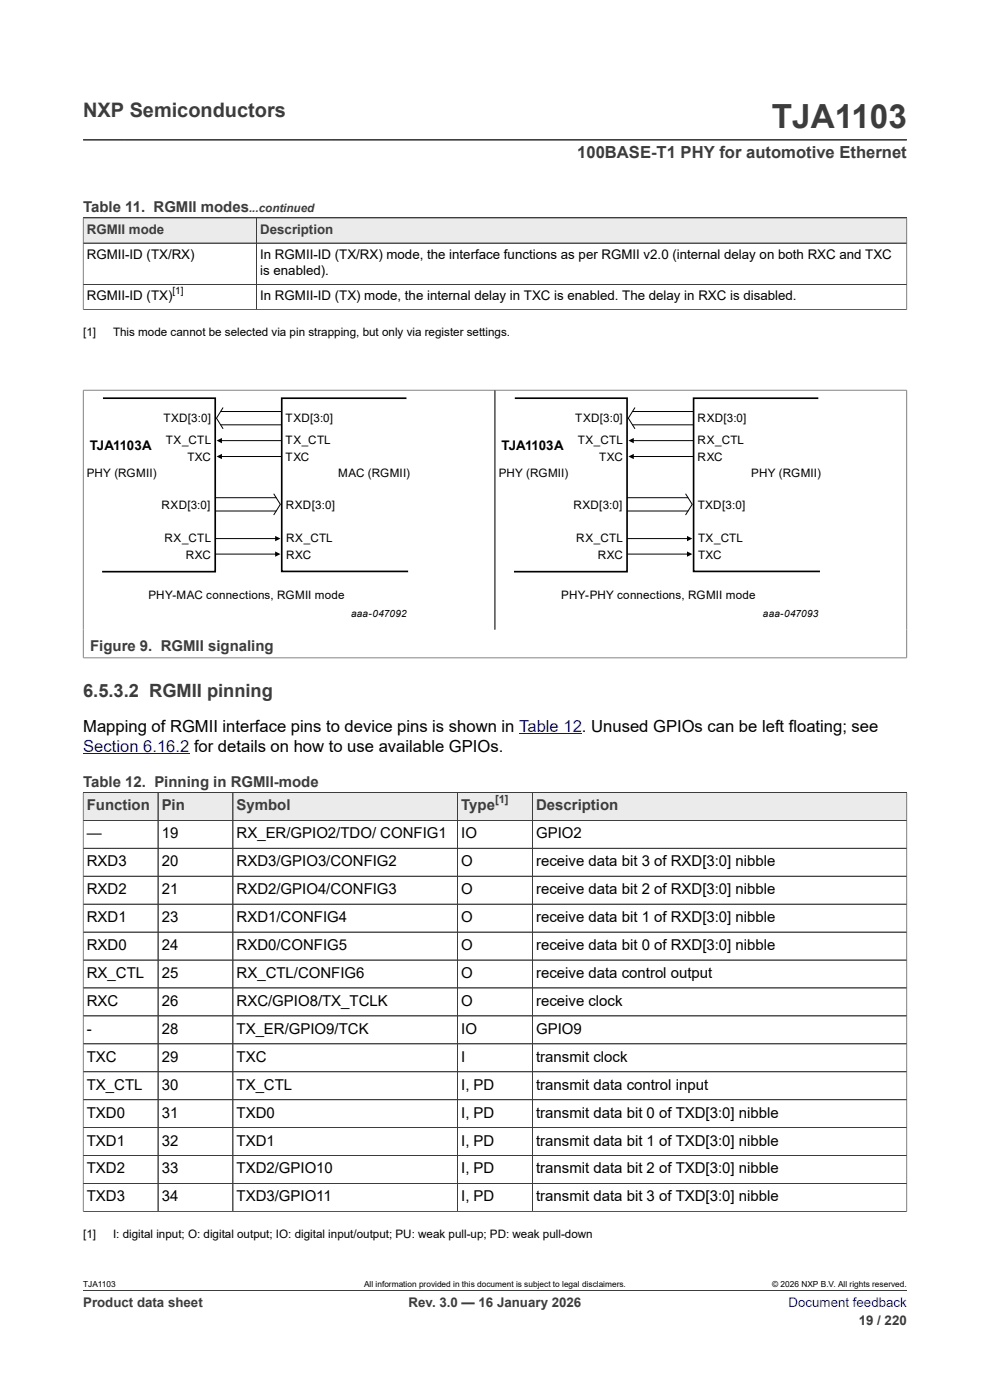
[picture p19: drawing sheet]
<svg xmlns="http://www.w3.org/2000/svg" width="210mm" height="297mm" viewBox="0 0 210 297" stroke-linecap="round" stroke-linejoin="round" font-family="sans-serif">
<defs><g id="words">
<text font-size="7.1" fill="#3c3c3c" x="163.7" y="27.2">TJA1103</text>
<text font-size="4.2" fill="#3c3c3c" x="17.6" y="24.8">NXP Semiconductors</text>
<text font-size="3.9" fill="#3c3c3c" x="17.6" y="147.9">6.5.3.2 RGMII pinning</text>
<text font-size="3.5" fill="#3c3c3c" x="122.4" y="33.5">100BASE-T1 PHY for automotive Ethernet</text>
<text font-size="3.5" x="17.6" y="155.3">Mapping of RGMII interface pins to device pins is shown in Table 12. Unused GPIOs can be left floating; see</text>
<text font-size="3.5" fill="#00f" x="17.6" y="159.5">Section 6.16.2 for details on how to use available GPIOs.</text>
<g font-size="3.2" fill="#3c3c3c">
<text x="17.6" y="45.1">Table 11. RGMII modes</text>
<text x="19.1" y="138.1">Figure 9. RGMII signaling</text>
<text x="17.6" y="167">Table 12. Pinning in RGMII-mode</text>
<text x="18.4" y="171.9">Function</text>
<text x="34.3" y="171.9">Pin</text>
<text x="50.2" y="171.9">Symbol</text>
<text x="97.8" y="171.9">Type</text>
<text x="113.7" y="171.9">Description</text>
</g>
<g font-size="3.2">
<text x="18.4" y="177.8">—</text>
<text x="34.3" y="177.8">19</text>
<text x="50.2" y="177.8">RX_ER/GPIO2/TDO/ CONFIG1</text>
<text x="97.8" y="177.8">IO</text>
<text x="113.7" y="177.8">GPIO2</text>
<text x="18.4" y="183.7">RXD3</text>
<text x="34.3" y="183.7">20</text>
<text x="50.2" y="183.7">RXD3/GPIO3/CONFIG2</text>
<text x="97.8" y="183.7">O</text>
<text x="113.7" y="183.7">receive data bit 3 of RXD[3:0] nibble</text>
<text x="18.4" y="189.7">RXD2</text>
<text x="34.3" y="189.7">21</text>
<text x="50.2" y="189.7">RXD2/GPIO4/CONFIG3</text>
<text x="97.8" y="189.7">O</text>
<text x="113.7" y="189.7">receive data bit 2 of RXD[3:0] nibble</text>
<text x="18.4" y="195.6">RXD1</text>
<text x="34.3" y="195.6">23</text>
<text x="50.2" y="195.6">RXD1/CONFIG4</text>
<text x="97.8" y="195.6">O</text>
<text x="113.7" y="195.6">receive data bit 1 of RXD[3:0] nibble</text>
<text x="18.4" y="201.5">RXD0</text>
<text x="34.3" y="201.5">24</text>
<text x="50.2" y="201.5">RXD0/CONFIG5</text>
<text x="97.8" y="201.5">O</text>
<text x="113.7" y="201.5">receive data bit 0 of RXD[3:0] nibble</text>
<text x="18.4" y="207.5">RX_CTL</text>
<text x="34.3" y="207.5">25</text>
<text x="50.2" y="207.5">RX_CTL/CONFIG6</text>
<text x="97.8" y="207.5">O</text>
<text x="113.7" y="207.5">receive data control output</text>
<text x="18.4" y="213.4">RXC</text>
<text x="34.3" y="213.4">26</text>
<text x="50.2" y="213.4">RXC/GPIO8/TX_TCLK</text>
<text x="97.8" y="213.4">O</text>
<text x="113.7" y="213.4">receive clock</text>
<text x="18.4" y="219.3">-</text>
<text x="34.3" y="219.3">28</text>
<text x="50.2" y="219.3">TX_ER/GPIO9/TCK</text>
<text x="97.8" y="219.3">IO</text>
<text x="113.7" y="219.3">GPIO9</text>
<text x="18.4" y="225.2">TXC</text>
<text x="34.3" y="225.2">29</text>
<text x="50.2" y="225.2">TXC</text>
<text x="97.8" y="225.2">I</text>
<text x="113.7" y="225.2">transmit clock</text>
<text x="18.4" y="231.2">TX_CTL</text>
<text x="34.3" y="231.2">30</text>
<text x="50.2" y="231.2">TX_CTL</text>
<text x="97.8" y="231.2">I, PD</text>
<text x="113.7" y="231.2">transmit data control input</text>
<text x="18.4" y="237.1">TXD0</text>
<text x="34.3" y="237.1">31</text>
<text x="50.2" y="237.1">TXD0</text>
<text x="97.8" y="237.1">I, PD</text>
<text x="113.7" y="237.1">transmit data bit 0 of TXD[3:0] nibble</text>
<text x="18.4" y="243">TXD1</text>
<text x="34.3" y="243">32</text>
<text x="50.2" y="243">TXD1</text>
<text x="97.8" y="243">I, PD</text>
<text x="113.7" y="243">transmit data bit 1 of TXD[3:0] nibble</text>
<text x="18.4" y="248.9">TXD2</text>
<text x="34.3" y="248.9">33</text>
<text x="50.2" y="248.9">TXD2/GPIO10</text>
<text x="97.8" y="248.9">I, PD</text>
<text x="113.7" y="248.9">transmit data bit 2 of TXD[3:0] nibble</text>
<text x="18.4" y="254.9">TXD3</text>
<text x="34.3" y="254.9">34</text>
<text x="50.2" y="254.9">TXD3/GPIO11</text>
<text x="97.8" y="254.9">I, PD</text>
<text x="113.7" y="254.9">transmit data bit 3 of TXD[3:0] nibble</text>
</g>
<g font-size="2.8" fill="#3c3c3c">
<text x="18.4" y="49.6">RGMII mode</text>
<text x="55.2" y="49.6">Description</text>
<text x="17.6" y="277.3">Product data sheet</text>
<text x="86.7" y="277.3">Rev. 3.0 — 16 January 2026</text>
<text x="182.2" y="281">19 / 220</text>
</g>
<g font-size="2.8">
<text x="18.4" y="55">RGMII-ID (TX/RX)</text>
<text x="55.2" y="55">In RGMII-ID (TX/RX) mode, the interface functions as per RGMII v2.0 (internal delay on both RXC and TXC</text>
<text x="55.2" y="58.4">is enabled).</text>
<text x="18.4" y="63.7">RGMII-ID (TX)</text>
<text x="55.2" y="63.7">In RGMII-ID (TX) mode, the internal delay in TXC is enabled. The delay in RXC is disabled.</text>
<text x="19.1" y="95.5">TJA1103A</text>
<text x="106.4" y="95.5">TJA1103A</text>
</g>
<text font-size="2.8" fill="#00f" x="167.3" y="277.3">Document feedback</text>
<text font-size="2.5" fill="#3c3c3c" x="52.8" y="45.1">...continued</text>
<g font-size="2.5">
<text x="17.6" y="71.3">[1]</text>
<text x="24" y="71.3">This mode cannot be selected via pin strapping, but only via register settings.</text>
<text x="34.7" y="89.5">TXD[3:0]</text>
<text x="60.6" y="89.5">TXD[3:0]</text>
<text x="122" y="89.5">TXD[3:0]</text>
<text x="147.9" y="89.5">RXD[3:0]</text>
<text x="35.2" y="94.2">TX_CTL</text>
<text x="60.6" y="94.2">TX_CTL</text>
<text x="122.5" y="94.2">TX_CTL</text>
<text x="147.9" y="94.2">RX_CTL</text>
<text x="18.4" y="101.2">PHY (RGMII)</text>
<text x="39.8" y="97.9">TXC</text>
<text x="60.6" y="97.9">TXC</text>
<text x="71.8" y="101.2">MAC (RGMII)</text>
<text x="105.8" y="101.2">PHY (RGMII)</text>
<text x="127.1" y="97.9">TXC</text>
<text x="147.9" y="97.9">RXC</text>
<text x="159.3" y="101.2">PHY (RGMII)</text>
<text x="34.3" y="107.9">RXD[3:0]</text>
<text x="60.6" y="107.9">RXD[3:0]</text>
<text x="121.7" y="107.9">RXD[3:0]</text>
<text x="148" y="107.9">TXD[3:0]</text>
<text x="34.9" y="114.9">RX_CTL</text>
<text x="39.4" y="118.6">RXC</text>
<text x="60.7" y="114.9">RX_CTL</text>
<text x="60.7" y="118.6">RXC</text>
<text x="122.2" y="114.9">RX_CTL</text>
<text x="126.8" y="118.6">RXC</text>
<text x="148.1" y="114.9">TX_CTL</text>
<text x="148.1" y="118.6">TXC</text>
<text x="31.5" y="127.1">PHY-MAC connections, RGMII mode</text>
<text x="119" y="127.1">PHY-PHY connections, RGMII mode</text>
<text x="17.6" y="262.7">[1]</text>
<text x="24" y="262.7">I: digital input; O: digital output; IO: digital input/output; PU: weak pull-up; PD: weak pull-down</text>
</g>
<text font-size="2.4" fill="#3c3c3c" x="105" y="170.2">[1]</text>
<g font-size="2.1">
<text x="36.6" y="62.3">[1]</text>
<text x="74.5" y="130.8">aaa-047092</text>
<text x="161.8" y="130.8">aaa-047093</text>
</g>
<g font-size="1.8">
<text x="17.6" y="273.1">TJA1103</text>
<text x="77.2" y="273.1">All information provided in this document is subject to legal disclaimers.</text>
<text x="163.8" y="273.1">© 2026 NXP B.V. All rights reserved.</text>
</g>
</g></defs>
<path d="M17.6 29.7h174.8M17.6 46.2h174.8" fill="none" stroke="#3c3c3c" stroke-width=".21"/>
<path d="M17.7 46.3h36.7v5.2h-36.7z" fill="#ebebeb"/>
<path d="M17.6 46.2h36.8v5.4h-36.8z" fill="none" stroke="#3c3c3c" stroke-width=".21"/>
<path d="M54.5 46.3h137.8v5.2h-137.8z" fill="#ebebeb"/>
<path d="M17.6 46.2h174.8v19.6M17.6 51.6h174.8M17.6 46.3v19.5M54.4 46.2v19.5M17.6 65.7h174.8M17.6 60.3h174.8M17.6 82.8h174.8M17.6 82.7v56.9M105 82.8v50.8M192.4 82.7v56.9M17.6 139.6h174.8M17.6 168.1h174.8" fill="none" stroke="#3c3c3c" stroke-width=".21"/>
<path d="M21.8 84.5h23.9v36.8h-24M86.2 84.5h-26.4v36.7h26.8M109.2 84.5h23.8v36.8h-24M173.6 84.5h-26.5v36.7h26.8" fill="none" stroke="#000" stroke-width=".35"/>
<path d="M45.9 93.5l1.2-.6v1.1zM45.9 96.8l1.2-.5v1.1zM133.3 93.5l1.1-.6v1.1zM133.3 96.8l1.1-.5v1.1zM58.4 117l1.1 .5-1.1 .6zM58.4 113.7l1.1 .6-1.1 .5zM145.7 117l1.2 .5-1.2 .6zM145.7 113.7l1.2 .6-1.2 .5z" fill="#000"/>
<g fill="none" stroke="#000" stroke-width=".21">
<path d="M46.5 93.5h13.2M46.5 96.8h13.2M46.8 87.3h12.9M46.8 90.1h12.9M47.3 86.5l-1.4 2.2 1.4 2.3M133.9 93.5h13.1M133.9 96.8h13.1M134.1 87.3h13M134.1 90.1h13M134.7 86.5l-1.4 2.2 1.4 2.3M45.7 108.4h12.9M45.7 105.6h12.9"/>
<path d="M45.8 117.5h13.1M45.8 114.3h13.1M58.1 104.7l1.4 2.3-1.4 2.3M133 108.4h13M133 105.6h13M133.1 117.5h13.2M133.1 114.3h13.2M145.4 104.7l1.4 2.3-1.4 2.3"/>
</g>
<path d="M17.6 159.9h22.6M110.1 155.6h13.4" fill="none" stroke="#00f" stroke-width=".21"/>
<path d="M17.7 168.2h15.8v5.8h-15.8z" fill="#ebebeb"/>
<path d="M17.6 168.1h15.9v5.9h-15.9z" fill="none" stroke="#3c3c3c" stroke-width=".21"/>
<path d="M33.6 168.2h15.7v5.8h-15.7z" fill="#ebebeb"/>
<path d="M33.5 168.1h15.9v5.9h-15.9z" fill="none" stroke="#3c3c3c" stroke-width=".21"/>
<path d="M49.5 168.2h47.5v5.8h-47.5z" fill="#ebebeb"/>
<path d="M49.4 168.1h47.7v5.9h-47.7z" fill="none" stroke="#3c3c3c" stroke-width=".21"/>
<path d="M97.1 168.2h15.8v5.8h-15.8z" fill="#ebebeb"/>
<path d="M97.1 168.1h15.8v5.9h-15.8z" fill="none" stroke="#3c3c3c" stroke-width=".21"/>
<path d="M113 168.2h79.3v5.8h-79.3z" fill="#ebebeb"/>
<g fill="none" stroke="#3c3c3c" stroke-width=".21">
<path d="M17.6 168.1h174.8v89M17.6 180h174.8M17.6 168.2v88.9M33.5 168.2v88.8M49.4 168.2v88.8M97.1 168.2v88.8M112.9 168.1v88.9M192.4 174h-174.8M17.6 185.9h174.8M17.6 191.8h174.8M17.6 197.7h174.8M17.6 203.7h174.8"/>
<path d="M17.6 209.6h174.8M17.6 215.5h174.8M17.6 221.4h174.8M17.6 227.4h174.8M17.6 233.3h174.8M17.6 239.2h174.8M17.6 257h174.8M17.6 245.2h174.8M17.6 251.1h174.8M17.6 273.8h174.8"/>
</g>
<use href="#words"/>
</svg>
